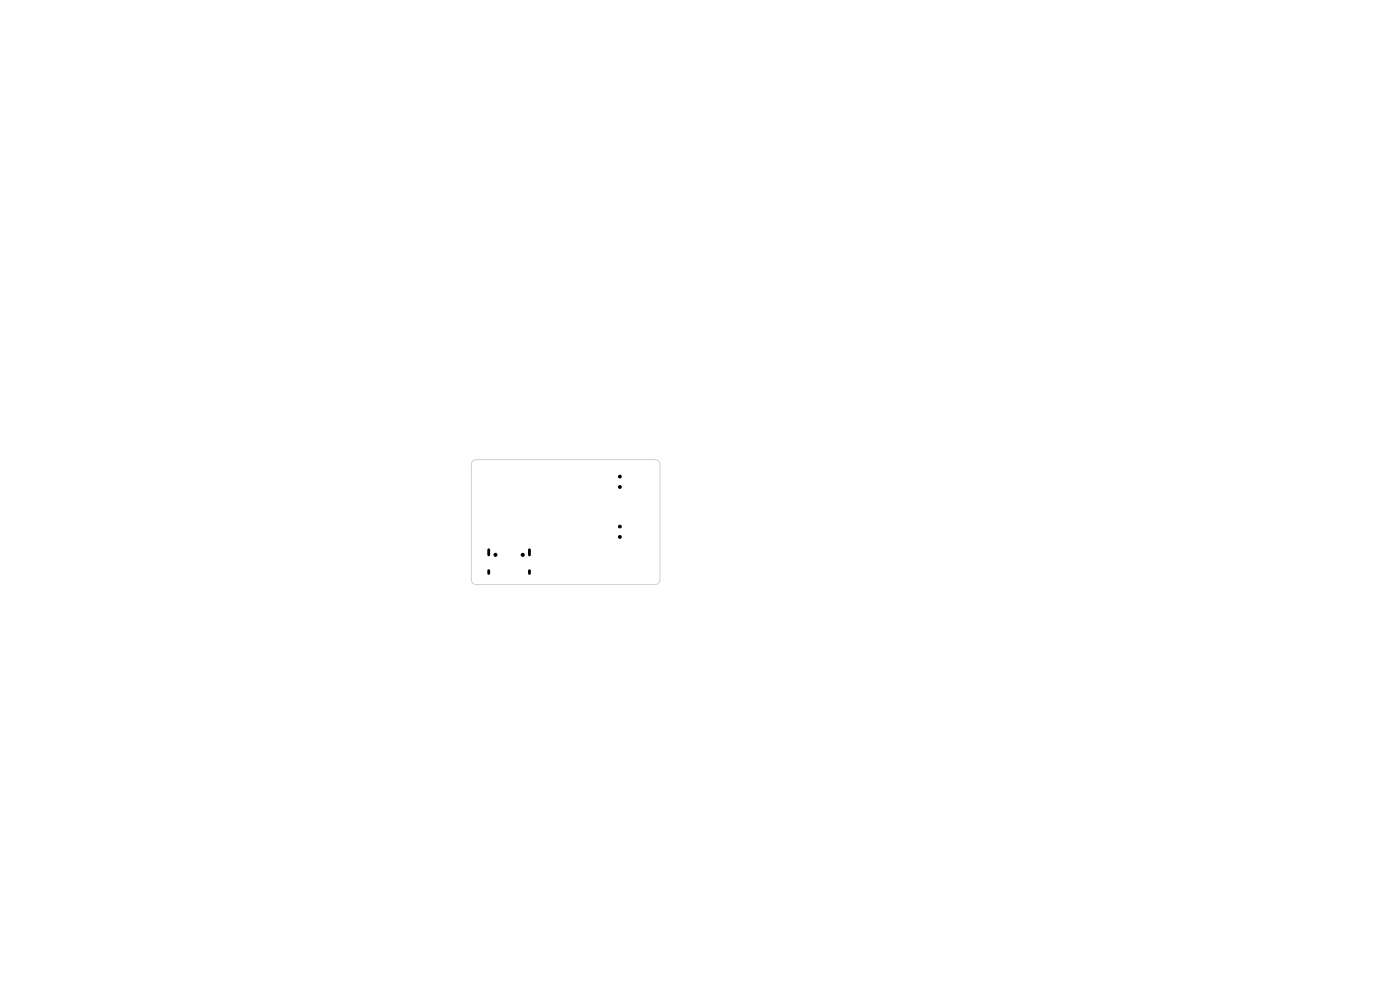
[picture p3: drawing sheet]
<svg xmlns="http://www.w3.org/2000/svg" width="297mm" height="210mm" viewBox="0 0 297 210" stroke-linecap="round" stroke-linejoin="round" font-family="sans-serif">
<path d="M100.3 97.8l.7-.3h38a1 1 0 0 1 1 1v24.5a1 1 0 0 1-1 1h-38a1 1 0 0 1-1-1v-24.5z" fill="none" stroke="#d0d2cd" stroke-width=".21"/>
<g fill="#000" stroke="#000" stroke-width=".21">
<circle cx="105.1" cy="117.7" r=".33"/>
<circle cx="110.9" cy="117.7" r=".33"/>
<circle cx="131.5" cy="111.7" r=".3"/>
<circle cx="131.5" cy="103.3" r=".3"/>
<circle cx="131.5" cy="113.9" r=".3"/>
<circle cx="131.5" cy="101.1" r=".3"/>
</g>
<path d="M103.7 116.6v1.1M112.3 116.6v1.1M103.7 121.1v.6M112.3 121.1v.6" fill="none" stroke="#000" stroke-width=".6"/>
</svg>
